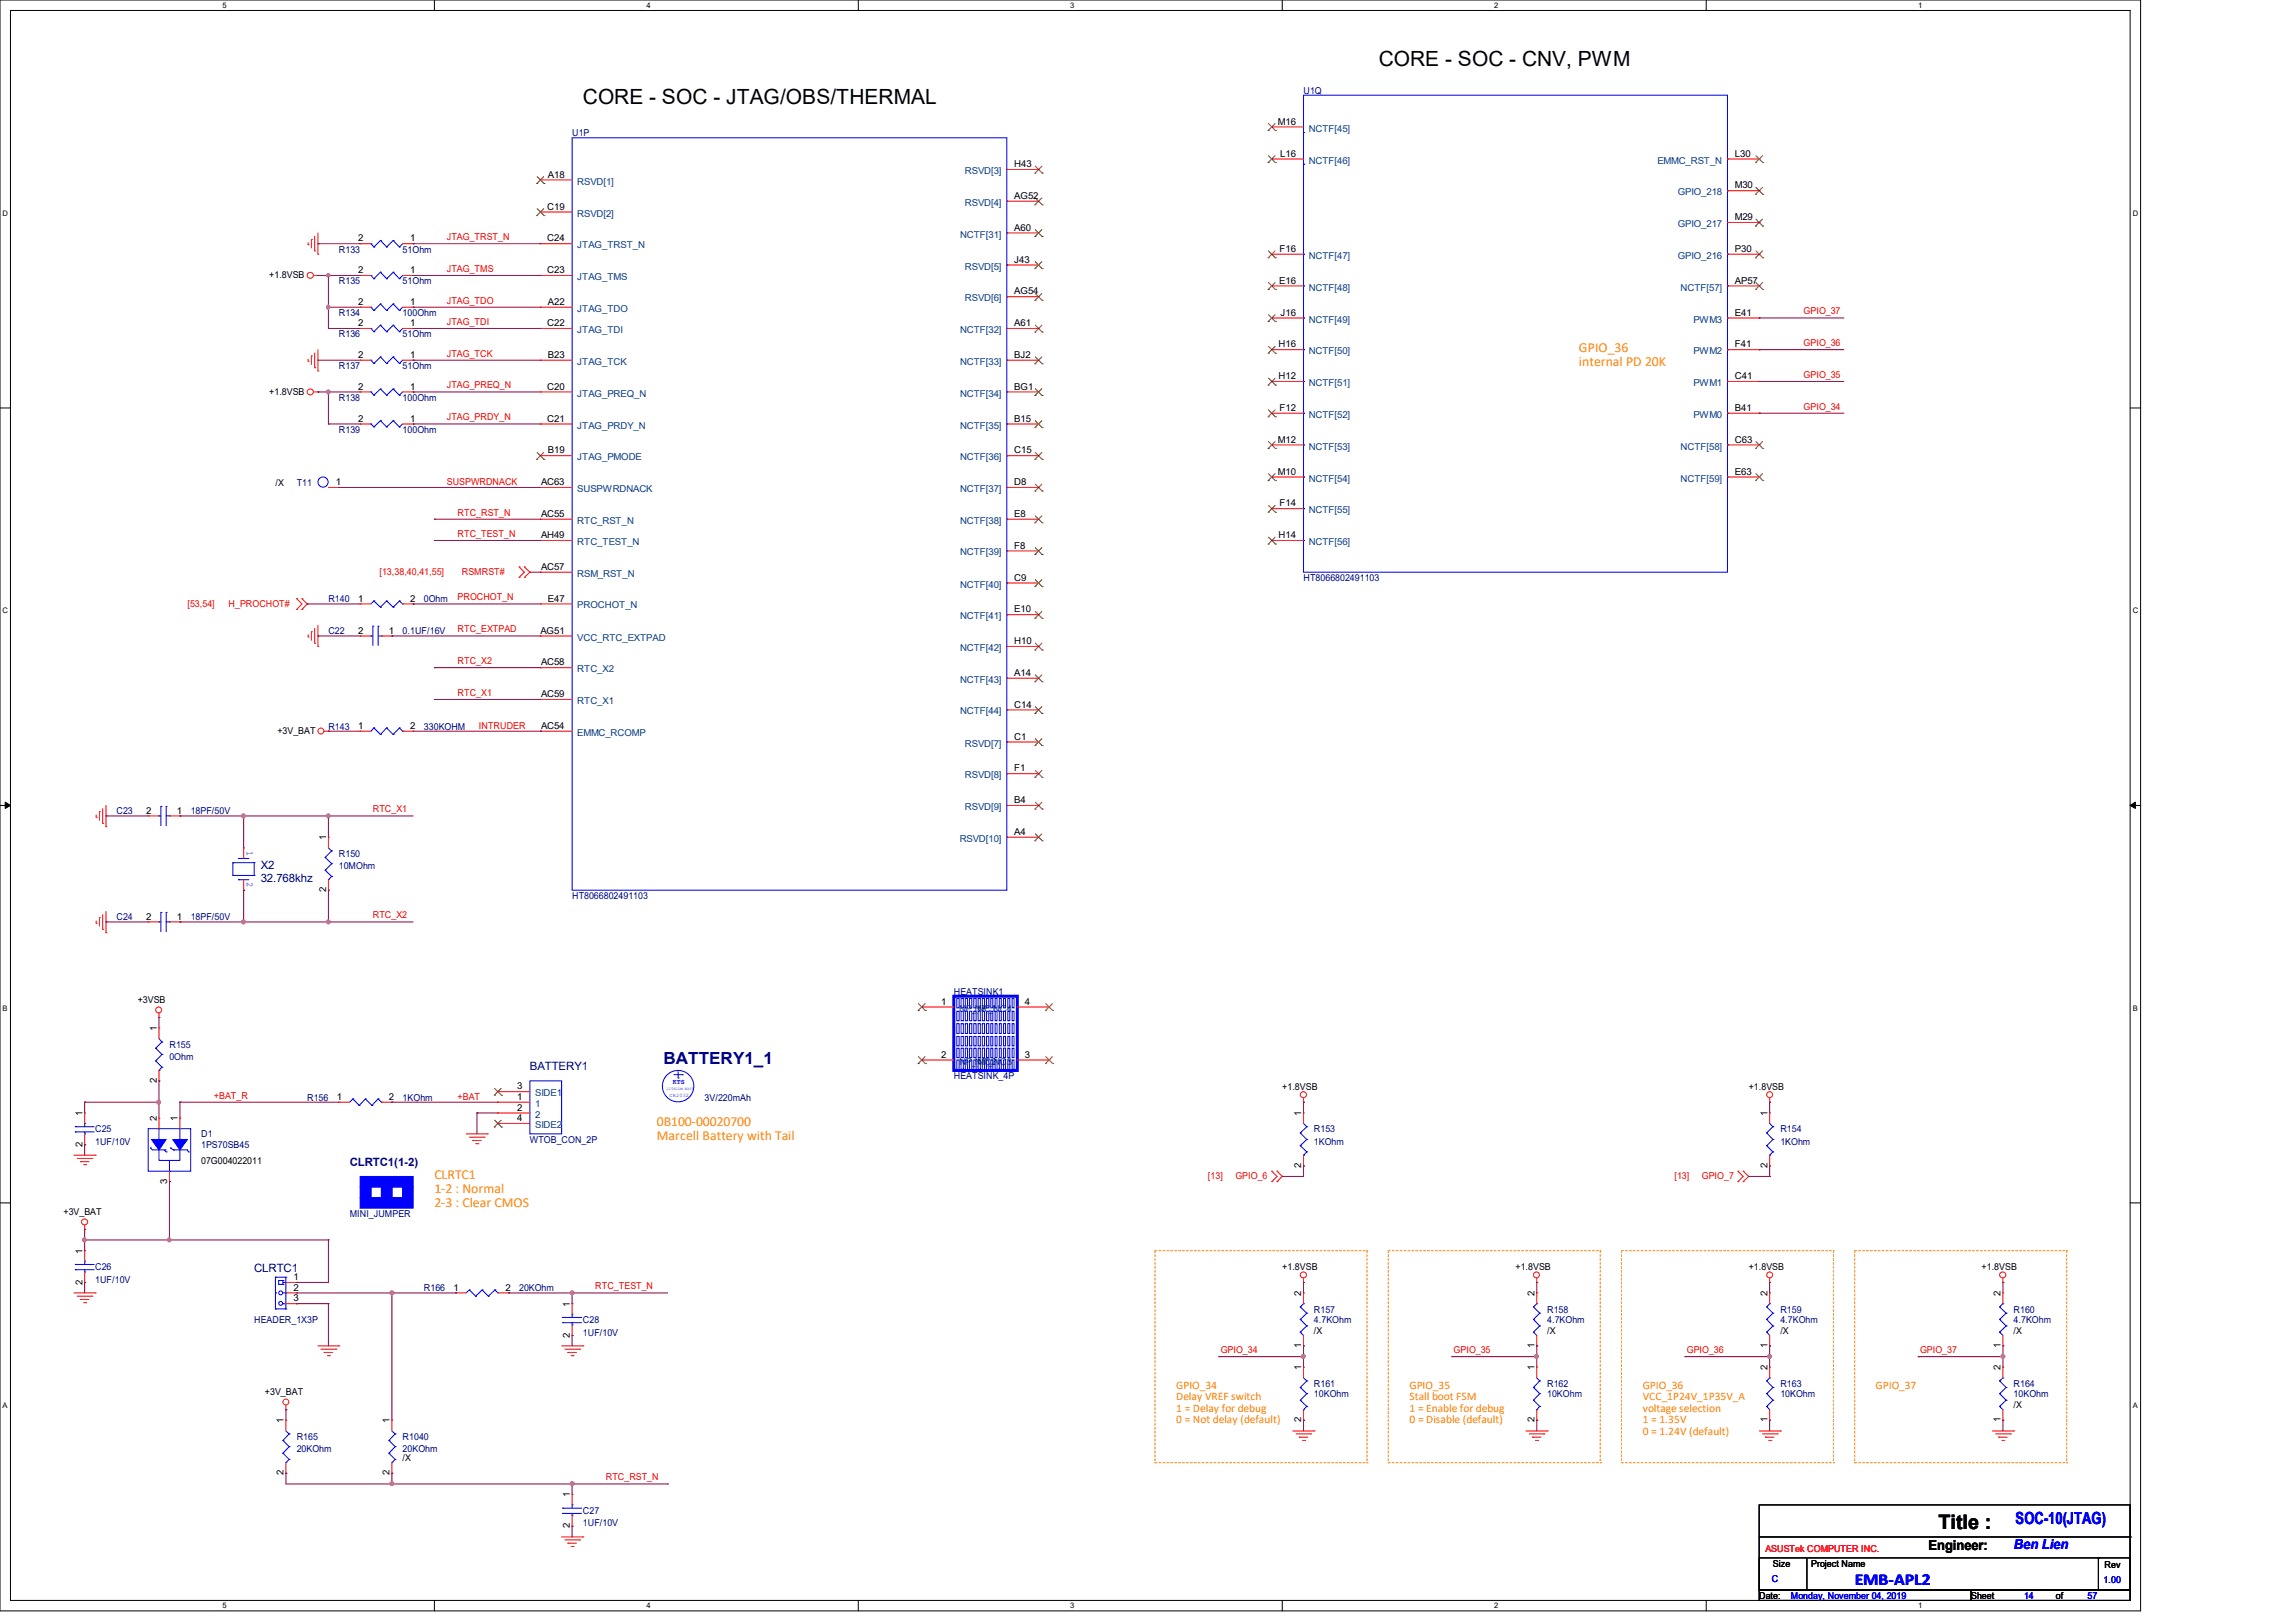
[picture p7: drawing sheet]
<svg xmlns="http://www.w3.org/2000/svg" width="297mm" height="210mm" viewBox="0 0 297 210" stroke-linecap="round" stroke-linejoin="round" font-family="sans-serif">
<defs><g id="words">
<g font-size="2.7">
<text x="178.4" y="8.6">CORE - SOC - CNV, PWM</text>
<text x="75.4" y="13.4">CORE - SOC - JTAG/OBS/THERMAL</text>
</g>
<text font-size="2.6" x="250.9" y="197.9">Title :</text>
<text font-size="2.2" fill="#000080" x="85.9" y="137.7">BATTERY1_1</text>
<g font-size="2.2" fill="#00f">
<text x="260.9" y="197.2">SOC-10(JTAG)</text>
<text x="240" y="205.1">EMB-APL2</text>
</g>
<g font-size="1.8" fill="#ff8000">
<text x="204.3" y="45.6">GPIO_36</text>
<text x="204.3" y="47.3">internal PD 20K</text>
<text x="85" y="145.7">0B100-00020700</text>
<text x="85" y="147.5">Marcell Battery with Tail</text>
<text x="56.2" y="152.6">CLRTC1</text>
<text x="56.2" y="154.3">1-2 : Normal</text>
<text x="56.2" y="156.1">2-3 : Clear CMOS</text>
</g>
<text font-size="1.8" x="249.6" y="200.5">Engineer:</text>
<text font-size="1.8" fill="#00f" x="260.6" y="200.5">Ben Lien</text>
<g font-size="1.5" fill="#000080">
<text x="33.7" y="112.4">X2</text>
<text x="33.7" y="114.1">32.768khz</text>
<text x="68.6" y="138.5">BATTERY1</text>
<text x="45.3" y="150.8">CLRTC1(1-2)</text>
<text x="32.9" y="164.5">CLRTC1</text>
</g>
<g font-size="1.5" fill="#ff8000">
<text x="152.2" y="179.7">GPIO_34</text>
<text x="182.4" y="179.7">GPIO_35</text>
<text x="212.6" y="179.7">GPIO_36</text>
<text x="242.7" y="179.7">GPIO_37</text>
<text x="152.2" y="181.2">Delay VREF switch</text>
<text x="152.2" y="182.7">1 = Delay for debug</text>
<text x="152.2" y="184.1">0 = Not delay (default)</text>
<text x="182.4" y="181.2">Stall boot FSM</text>
<text x="182.4" y="182.7">1 = Enable for debug</text>
<text x="182.4" y="184.1">0 = Disable (default)</text>
<text x="212.6" y="181.2">VCC_1P24V_1P35V_A</text>
<text x="212.6" y="182.7">voltage selection</text>
<text x="212.6" y="184.1">1 = 1.35V</text>
<text x="212.6" y="185.6">0 = 1.24V (default)</text>
</g>
<g font-size="1.2" fill="#000080">
<text x="74" y="17.6">U1P</text>
<text x="168.7" y="12.1">U1Q</text>
<text x="43.9" y="32.7">R133</text>
<text x="52.1" y="32.7">51Ohm</text>
<text x="43.9" y="36.8">R135</text>
<text x="43.9" y="40.9">R134</text>
<text x="52.1" y="36.8">51Ohm</text>
<text x="52.1" y="40.9">100Ohm</text>
<text x="43.9" y="47.8">R137</text>
<text x="43.9" y="43.6">R136</text>
<text x="52.1" y="47.8">51Ohm</text>
<text x="52.1" y="43.6">51Ohm</text>
<text x="43.9" y="51.9">R138</text>
<text x="52.1" y="51.9">100Ohm</text>
<text x="43.9" y="56">R139</text>
<text x="52.1" y="56">100Ohm</text>
<text x="38.4" y="62.9">T11</text>
<text x="42.5" y="77.9">R140</text>
<text x="54.9" y="77.9">0Ohm</text>
<text x="168.7" y="75.2">HT8066802491103</text>
<text x="42.5" y="82">C22</text>
<text x="52.1" y="82">0.1UF/16V</text>
<text x="42.5" y="94.4">R143</text>
<text x="54.9" y="94.4">330KOHM</text>
<text x="15.1" y="105.4">C23</text>
<text x="24.7" y="105.4">18PF/50V</text>
<text x="43.9" y="110.9">R150</text>
<text x="43.9" y="112.5">10MOhm</text>
<text x="15.1" y="119.1">C24</text>
<text x="24.7" y="119.1">18PF/50V</text>
<text x="74" y="116.3">HT8066802491103</text>
<text x="123.4" y="128.7">HEATSINK1</text>
<text x="21.9" y="135.5">R155</text>
<text x="21.9" y="137.2">0Ohm</text>
<text x="39.8" y="142.4">R156</text>
<text x="52.1" y="142.4">1KOhm</text>
<text x="91.2" y="142.4">3V/220mAh</text>
<text x="123.4" y="139.7">HEATSINK_4P</text>
<text x="12.3" y="146.5">C25</text>
<text x="12.3" y="148.2">1UF/10V</text>
<text x="26" y="147.2">D1</text>
<text x="26" y="148.6">1PS70SB45</text>
<text x="68.6" y="147.9">WTOB_CON_2P</text>
<text x="170" y="146.5">R153</text>
<text x="170" y="148.2">1KOhm</text>
<text x="230.4" y="146.5">R154</text>
<text x="230.4" y="148.2">1KOhm</text>
<text x="45.3" y="157.5">MINI_JUMPER</text>
<text x="12.3" y="164.3">C26</text>
<text x="12.3" y="166">1UF/10V</text>
<text x="54.9" y="167.1">R166</text>
<text x="67.2" y="167.1">20KOhm</text>
<text x="32.9" y="171.2">HEADER_1X3P</text>
<text x="75.4" y="171.2">C28</text>
<text x="75.4" y="172.8">1UF/10V</text>
<text x="170" y="169.8">R157</text>
<text x="170" y="171.2">4.7KOhm</text>
<text x="200.2" y="169.8">R158</text>
<text x="200.2" y="171.2">4.7KOhm</text>
<text x="230.4" y="169.8">R159</text>
<text x="230.4" y="171.2">4.7KOhm</text>
<text x="260.6" y="169.8">R160</text>
<text x="260.6" y="171.2">4.7KOhm</text>
<text x="170" y="179.4">R161</text>
<text x="200.2" y="179.4">R162</text>
<text x="230.4" y="179.4">R163</text>
<text x="260.6" y="179.4">R164</text>
<text x="170" y="180.8">10KOhm</text>
<text x="200.2" y="180.8">10KOhm</text>
<text x="230.4" y="180.8">10KOhm</text>
<text x="260.6" y="180.8">10KOhm</text>
<text x="38.4" y="186.3">R165</text>
<text x="38.4" y="187.9">20KOhm</text>
<text x="52.1" y="186.3">R1040</text>
<text x="52.1" y="187.9">20KOhm</text>
<text x="75.4" y="195.9">C27</text>
<text x="75.4" y="197.5">1UF/10V</text>
</g>
<g font-size="1.2">
<text x="165.4" y="16.1">M16</text>
<text x="70.9" y="23">A18</text>
<text x="131.3" y="21.6">H43</text>
<text x="165.7" y="20.3">L16</text>
<text x="224.5" y="20.3">L30</text>
<text x="70.8" y="27.1">C19</text>
<text x="131.3" y="29.8">A60</text>
<text x="131.3" y="25.7">AG52</text>
<text x="224.5" y="28.5">M29</text>
<text x="224.5" y="24.4">M30</text>
<text x="34.8" y="36">+1.8VSB</text>
<text x="46.4" y="35.3">2</text>
<text x="46.4" y="31.2">2</text>
<text x="53.1" y="35.3">1</text>
<text x="53.1" y="31.2">1</text>
<text x="70.8" y="35.3">C23</text>
<text x="70.8" y="31.2">C24</text>
<text x="131.3" y="34">J43</text>
<text x="165.6" y="32.6">F16</text>
<text x="224.5" y="32.6">P30</text>
<text x="46.4" y="39.5">2</text>
<text x="53.1" y="39.5">1</text>
<text x="70.9" y="39.5">A22</text>
<text x="131.3" y="38.1">AG54</text>
<text x="165.6" y="36.7">E16</text>
<text x="165.7" y="40.9">J16</text>
<text x="224.5" y="40.9">E41</text>
<text x="224.5" y="36.7">AP57</text>
<text x="46.4" y="46.3">2</text>
<text x="46.4" y="42.2">2</text>
<text x="53.1" y="46.3">1</text>
<text x="53.1" y="42.2">1</text>
<text x="70.8" y="42.2">C22</text>
<text x="70.9" y="46.3">B23</text>
<text x="131.3" y="46.3">BJ2</text>
<text x="131.3" y="42.2">A61</text>
<text x="165.5" y="45">H16</text>
<text x="224.5" y="45">F41</text>
<text x="34.8" y="51.1">+1.8VSB</text>
<text x="46.4" y="50.4">2</text>
<text x="53.1" y="50.4">1</text>
<text x="70.8" y="50.4">C20</text>
<text x="131.3" y="50.4">BG1</text>
<text x="165.5" y="49.1">H12</text>
<text x="165.6" y="53.2">F12</text>
<text x="224.5" y="53.2">B41</text>
<text x="224.5" y="49.1">C41</text>
<text x="46.4" y="54.6">2</text>
<text x="53.1" y="54.6">1</text>
<text x="70.8" y="54.6">C21</text>
<text x="70.9" y="58.7">B19</text>
<text x="131.3" y="58.7">C15</text>
<text x="131.3" y="54.6">B15</text>
<text x="165.4" y="57.3">M12</text>
<text x="224.5" y="57.3">C63</text>
<text x="35.6" y="62.9">/X</text>
<text x="43.5" y="62.8">1</text>
<text x="70" y="62.8">AC63</text>
<text x="131.3" y="62.8">D8</text>
<text x="165.4" y="61.4">M10</text>
<text x="165.6" y="65.5">F14</text>
<text x="224.5" y="61.4">E63</text>
<text x="70" y="69.6">AH49</text>
<text x="70" y="66.9">AC55</text>
<text x="131.3" y="71">F8</text>
<text x="131.3" y="66.9">E8</text>
<text x="165.5" y="69.6">H14</text>
<text x="46.4" y="77.9">1</text>
<text x="53.1" y="77.9">2</text>
<text x="70" y="73.7">AC57</text>
<text x="70.9" y="77.9">E47</text>
<text x="131.3" y="75.1">C9</text>
<text x="46.4" y="82">2</text>
<text x="50.3" y="82">1</text>
<text x="69.9" y="82">AG51</text>
<text x="131.3" y="83.4">H10</text>
<text x="131.3" y="79.2">E10</text>
<text x="70" y="86.1">AC58</text>
<text x="131.3" y="87.5">A14</text>
<text x="35.9" y="95">+3V_BAT</text>
<text x="46.4" y="94.3">1</text>
<text x="53.1" y="94.3">2</text>
<text x="70" y="94.3">AC54</text>
<text x="70" y="90.2">AC59</text>
<text x="131.3" y="95.7">C1</text>
<text x="131.3" y="91.6">C14</text>
<text x="131.3" y="99.8">F1</text>
<text x="18.9" y="105.3">2</text>
<text x="22.9" y="105.3">1</text>
<text x="131.3" y="103.9">B4</text>
<text x="42.2" y="108.7" transform="rotate(-90 42.2 108.7)">1</text>
<text x="131.3" y="108">A4</text>
<text x="18.9" y="119">2</text>
<text x="22.9" y="119">1</text>
<text x="42.2" y="115.5" transform="rotate(-90 42.2 115.5)">2</text>
<text x="17.8" y="129.8">+3VSB</text>
<text x="121.8" y="130">1</text>
<text x="132.6" y="130">4</text>
<text x="20.3" y="133.4" transform="rotate(-90 20.3 133.4)">1</text>
<text x="121.8" y="136.9">2</text>
<text x="132.6" y="136.9">3</text>
<text x="20.3" y="140.2" transform="rotate(-90 20.3 140.2)">2</text>
<text x="43.6" y="142.3">1</text>
<text x="50.3" y="142.3">2</text>
<text x="66.9" y="141">3</text>
<text x="66.9" y="142.3">1</text>
<text x="66.9" y="143.7">2</text>
<text x="165.9" y="141">+1.8VSB</text>
<text x="226.3" y="141">+1.8VSB</text>
<text x="10.7" y="148.4" transform="rotate(-90 10.7 148.4)">2</text>
<text x="10.7" y="144.4" transform="rotate(-90 10.7 144.4)">1</text>
<text x="20.3" y="145.1" transform="rotate(-90 20.3 145.1)">2</text>
<text x="23" y="145.1" transform="rotate(-90 23 145.1)">1</text>
<text x="66.9" y="145.1">4</text>
<text x="168.4" y="144.4" transform="rotate(-90 168.4 144.4)">1</text>
<text x="228.7" y="144.4" transform="rotate(-90 228.7 144.4)">1</text>
<text x="21.6" y="153.2" transform="rotate(-90 21.6 153.2)">3</text>
<text x="26" y="150.6">07G004022011</text>
<text x="168.4" y="151.1" transform="rotate(-90 168.4 151.1)">2</text>
<text x="228.7" y="151.1" transform="rotate(-90 228.7 151.1)">2</text>
<text x="8.2" y="157.2">+3V_BAT</text>
<text x="10.7" y="166.2" transform="rotate(-90 10.7 166.2)">2</text>
<text x="10.7" y="162.2" transform="rotate(-90 10.7 162.2)">1</text>
<text x="38" y="167">2</text>
<text x="38" y="165.6">1</text>
<text x="58.7" y="167">1</text>
<text x="65.4" y="167">2</text>
<text x="165.9" y="164.3">+1.8VSB</text>
<text x="168.4" y="167.7" transform="rotate(-90 168.4 167.7)">2</text>
<text x="196.1" y="164.3">+1.8VSB</text>
<text x="198.6" y="167.7" transform="rotate(-90 198.6 167.7)">2</text>
<text x="226.3" y="164.3">+1.8VSB</text>
<text x="228.7" y="167.7" transform="rotate(-90 228.7 167.7)">2</text>
<text x="256.4" y="164.3">+1.8VSB</text>
<text x="258.9" y="167.7" transform="rotate(-90 258.9 167.7)">2</text>
<text x="38" y="168.4">3</text>
<text x="73.7" y="173.1" transform="rotate(-90 73.7 173.1)">2</text>
<text x="73.7" y="169.1" transform="rotate(-90 73.7 169.1)">1</text>
<text x="170" y="172.6">/X</text>
<text x="200.2" y="172.6">/X</text>
<text x="230.4" y="172.6">/X</text>
<text x="260.6" y="172.6">/X</text>
<text x="168.4" y="177.3" transform="rotate(-90 168.4 177.3)">1</text>
<text x="168.4" y="174.4" transform="rotate(-90 168.4 174.4)">1</text>
<text x="198.6" y="177.3" transform="rotate(-90 198.6 177.3)">1</text>
<text x="198.6" y="174.4" transform="rotate(-90 198.6 174.4)">1</text>
<text x="228.7" y="177.3" transform="rotate(-90 228.7 177.3)">2</text>
<text x="228.7" y="174.4" transform="rotate(-90 228.7 174.4)">1</text>
<text x="258.9" y="177.3" transform="rotate(-90 258.9 177.3)">2</text>
<text x="258.9" y="174.4" transform="rotate(-90 258.9 174.4)">1</text>
<text x="34.3" y="180.5">+3V_BAT</text>
<text x="36.7" y="184.2" transform="rotate(-90 36.7 184.2)">1</text>
<text x="50.4" y="184.2" transform="rotate(-90 50.4 184.2)">1</text>
<text x="168.4" y="184.1" transform="rotate(-90 168.4 184.1)">2</text>
<text x="198.6" y="184.1" transform="rotate(-90 198.6 184.1)">2</text>
<text x="228.7" y="184.1" transform="rotate(-90 228.7 184.1)">1</text>
<text x="258.9" y="184.1" transform="rotate(-90 258.9 184.1)">1</text>
<text x="260.6" y="182.2">/X</text>
<text x="36.7" y="190.9" transform="rotate(-90 36.7 190.9)">2</text>
<text x="50.4" y="190.9" transform="rotate(-90 50.4 190.9)">2</text>
<text x="52.1" y="189">/X</text>
<text x="73.7" y="197.8" transform="rotate(-90 73.7 197.8)">2</text>
<text x="73.7" y="193.8" transform="rotate(-90 73.7 193.8)">1</text>
<text x="229.4" y="202.7">Size</text>
<text x="234.4" y="202.7">Project Name</text>
<text x="272.4" y="202.9">Rev</text>
<text x="227.7" y="206.9">Date:</text>
<text x="255.1" y="206.9">Sheet</text>
<text x="266.1" y="206.9">of</text>
</g>
<g font-size="1.2" fill="#004080">
<text x="169.4" y="17">NCTF[45]</text>
<text x="74.7" y="23.9">RSVD[1]</text>
<text x="124.9" y="22.5">RSVD[3]</text>
<text x="169.4" y="21.2">NCTF[46]</text>
<text x="214.5" y="21.2">EMMC_RST_N</text>
<text x="74.7" y="28">RSVD[2]</text>
<text x="124.9" y="26.6">RSVD[4]</text>
<text x="217.1" y="29.4">GPIO_217</text>
<text x="217.1" y="25.3">GPIO_218</text>
<text x="74.7" y="32.1">JTAG_TRST_N</text>
<text x="124.2" y="30.7">NCTF[31]</text>
<text x="124.9" y="34.9">RSVD[5]</text>
<text x="169.4" y="33.5">NCTF[47]</text>
<text x="217.1" y="33.5">GPIO_216</text>
<text x="74.7" y="40.3">JTAG_TDO</text>
<text x="74.7" y="36.2">JTAG_TMS</text>
<text x="124.9" y="39">RSVD[6]</text>
<text x="169.4" y="41.7">NCTF[49]</text>
<text x="169.4" y="37.6">NCTF[48]</text>
<text x="217.5" y="37.6">NCTF[57]</text>
<text x="219.2" y="41.7">PWM3</text>
<text x="74.7" y="47.2">JTAG_TCK</text>
<text x="74.7" y="43.1">JTAG_TDI</text>
<text x="124.2" y="47.2">NCTF[33]</text>
<text x="124.2" y="43.1">NCTF[32]</text>
<text x="169.4" y="45.8">NCTF[50]</text>
<text x="219.2" y="45.8">PWM2</text>
<text x="74.7" y="51.3">JTAG_PREQ_N</text>
<text x="124.2" y="51.3">NCTF[34]</text>
<text x="169.4" y="50">NCTF[51]</text>
<text x="219.2" y="50">PWM1</text>
<text x="74.7" y="59.6">JTAG_PMODE</text>
<text x="74.7" y="55.5">JTAG_PRDY_N</text>
<text x="124.2" y="59.6">NCTF[36]</text>
<text x="124.2" y="55.5">NCTF[35]</text>
<text x="169.4" y="58.2">NCTF[53]</text>
<text x="169.4" y="54.1">NCTF[52]</text>
<text x="217.5" y="58.2">NCTF[58]</text>
<text x="219.2" y="54.1">PWM0</text>
<text x="74.7" y="63.7">SUSPWRDNACK</text>
<text x="124.2" y="63.7">NCTF[37]</text>
<text x="169.4" y="62.3">NCTF[54]</text>
<text x="217.5" y="62.3">NCTF[59]</text>
<text x="74.7" y="70.5">RTC_TEST_N</text>
<text x="74.7" y="67.8">RTC_RST_N</text>
<text x="124.2" y="71.9">NCTF[39]</text>
<text x="124.2" y="67.8">NCTF[38]</text>
<text x="169.4" y="70.5">NCTF[56]</text>
<text x="169.4" y="66.4">NCTF[55]</text>
<text x="74.7" y="74.6">RSM_RST_N</text>
<text x="124.2" y="76">NCTF[40]</text>
<text x="74.7" y="82.9">VCC_RTC_EXTPAD</text>
<text x="74.7" y="78.7">PROCHOT_N</text>
<text x="124.2" y="80.1">NCTF[41]</text>
<text x="74.7" y="87">RTC_X2</text>
<text x="124.2" y="88.3">NCTF[43]</text>
<text x="124.2" y="84.2">NCTF[42]</text>
<text x="74.7" y="95.2">EMMC_RCOMP</text>
<text x="74.7" y="91.1">RTC_X1</text>
<text x="124.2" y="92.5">NCTF[44]</text>
<text x="124.9" y="100.7">RSVD[8]</text>
<text x="124.9" y="96.6">RSVD[7]</text>
<text x="124.9" y="104.8">RSVD[9]</text>
<text x="124.2" y="108.9">RSVD[10]</text>
<text x="124.1" y="130.9">NP_NC1</text>
<text x="126.1" y="130.9">NP_NC4</text>
<text x="124.1" y="137.8">NP_NC2</text>
<text x="126.1" y="137.8">NP_NC3</text>
<text x="69.3" y="141.9">SIDE1</text>
<text x="69.3" y="143.2">1</text>
<text x="69.3" y="146">SIDE2</text>
<text x="69.3" y="144.6">2</text>
</g>
<g font-size="1.2" fill="#f00">
<text x="57.8" y="31.1">JTAG_TRST_N</text>
<text x="57.8" y="35.2">JTAG_TMS</text>
<text x="57.8" y="39.3">JTAG_TDO</text>
<text x="233.4" y="40.7">GPIO_37</text>
<text x="57.8" y="42">JTAG_TDI</text>
<text x="57.8" y="46.1">JTAG_TCK</text>
<text x="233.4" y="44.8">GPIO_36</text>
<text x="57.8" y="50.2">JTAG_PREQ_N</text>
<text x="233.4" y="48.9">GPIO_35</text>
<text x="233.4" y="53">GPIO_34</text>
<text x="57.8" y="54.4">JTAG_PRDY_N</text>
<text x="57.8" y="62.8">SUSPWRDNACK</text>
<text x="59.2" y="66.7">RTC_RST_N</text>
<text x="59.2" y="69.5">RTC_TEST_N</text>
<text x="49.1" y="74.4">[13,38,40,41,55]</text>
<text x="59.2" y="77.7">PROCHOT_N</text>
<text x="59.8" y="74.4">RSMRST#</text>
<text x="24.3" y="78.5">[53,54]</text>
<text x="29.6" y="78.5">H_PROCHOT#</text>
<text x="59.2" y="81.8">RTC_EXTPAD</text>
<text x="59.2" y="85.9">RTC_X2</text>
<text x="59.2" y="90">RTC_X1</text>
<text x="62" y="94.4">INTRUDER</text>
<text x="48.3" y="105.1">RTC_X1</text>
<text x="48.3" y="118.8">RTC_X2</text>
<text x="27.7" y="142.2">+BAT_R</text>
<text x="59.2" y="142.4">+BAT</text>
<text x="156.3" y="152.6">[13]</text>
<text x="159.9" y="152.6">GPIO_6</text>
<text x="216.7" y="152.6">[13]</text>
<text x="220.3" y="152.6">GPIO_7</text>
<text x="77" y="166.8">RTC_TEST_N</text>
<text x="158" y="175.1">GPIO_34</text>
<text x="188.1" y="175.1">GPIO_35</text>
<text x="218.3" y="175.1">GPIO_36</text>
<text x="248.5" y="175.1">GPIO_37</text>
<text x="78.4" y="191.6">RTC_RST_N</text>
<text x="228.5" y="200.8">ASUSTek COMPUTER INC.</text>
</g>
<g font-size="1.2" fill="#00f">
<text x="32" y="110.1" transform="rotate(90 32 110.1)">1</text>
<text x="32" y="114.1" transform="rotate(90 32 114.1)">2</text>
<text x="229.3" y="204.7">C</text>
<text x="231.8" y="206.9">Monday, November 04, 2019</text>
<text x="262" y="206.9">14</text>
<text x="270.2" y="206.9">57</text>
<text x="272.2" y="204.8">1.00</text>
</g>
<g font-size="1">
<text x="28.8" y="1">5</text>
<text x="83.7" y="1">4</text>
<text x="138.5" y="1">3</text>
<text x="193.4" y="1">2</text>
<text x="248.2" y="1">1</text>
<text x=".3" y="27.9">D</text>
<text x="276" y="27.9">D</text>
<text x=".3" y="79.4">C</text>
<text x="276" y="79.4">C</text>
<text x=".3" y="130.8">B</text>
<text x="276" y="130.8">B</text>
<text x=".3" y="182.2">A</text>
<text x="276" y="182.2">A</text>
<text x="28.8" y="208.1">5</text>
<text x="83.7" y="208.1">4</text>
<text x="138.5" y="208.1">3</text>
<text x="193.4" y="208.1">2</text>
<text x="248.2" y="208.1">1</text>
</g>
<text font-size=".9" fill="#00f" x="87.1" y="140.2">KTS</text>
<text font-size=".7" fill="#00f" x="86.7" y="142">CR2032</text>
<text font-size=".5" fill="#00f" x="86.3" y="141.1">LITHIUM BATT</text>
</g></defs>
<path d="M0 0h277v208.4h-277zM1.4 1.4h274.3v205.7h-274.3z" fill="none" stroke="#000" stroke-width=".13"/>
<g fill="#fff">
<path d="M28.8 .1h.5v1.1h-.5z"/>
<path d="M28.8 207.2h.5v1.1h-.5z"/>
</g>
<path d="M56.2 0v1.4M56.2 207.1v1.3" fill="none" stroke="#000" stroke-width=".13"/>
<g fill="#fff">
<path d="M83.7 .1h.5v1.1h-.5z"/>
<path d="M83.7 207.2h.5v1.1h-.5z"/>
</g>
<path d="M111.1 0v1.4M111.1 207.1v1.3" fill="none" stroke="#000" stroke-width=".13"/>
<g fill="#fff">
<path d="M138.5 .1h.6v1.1h-.6z"/>
<path d="M138.5 207.2h.6v1.1h-.6z"/>
</g>
<path d="M165.9 0v1.4M165.9 207.1v1.3" fill="none" stroke="#000" stroke-width=".13"/>
<g fill="#fff">
<path d="M193.4 .1h.5v1.1h-.5z"/>
<path d="M193.4 207.2h.5v1.1h-.5z"/>
</g>
<path d="M220.8 0v1.4M220.8 207.1v1.3" fill="none" stroke="#000" stroke-width=".13"/>
<g fill="#fff">
<path d="M248.2 .1h.6v1.1h-.6z"/>
<path d="M248.2 207.2h.6v1.1h-.6z"/>
<path d="M.3 27.1h.8v1.1h-.8z"/>
<path d="M276 27.1h.7v1.1h-.7z"/>
<path d="M.3 78.5h.8v1.1h-.8z"/>
<path d="M276 78.5h.7v1.1h-.7z"/>
</g>
<path d="M0 52.8h1.4M275.7 52.8h1.3" fill="none" stroke="#000" stroke-width=".13"/>
<g fill="#fff">
<path d="M.3 129.9h.7v1.1h-.7z"/>
<path d="M276 129.9h.6v1.1h-.6z"/>
</g>
<path d="M0 104.2h1.4M275.7 104.2h1.3" fill="none" stroke="#000" stroke-width=".13"/>
<path d="M.7 103.8l.7 .4-.7 .4zM275.7 104.2l.7-.4v.8z" fill="#000" stroke="#000" stroke-width=".13"/>
<g fill="#fff">
<path d="M.3 181.4h.7v1.1h-.7z"/>
<path d="M276 181.4h.6v1.1h-.6z"/>
</g>
<path d="M0 155.7h1.4M275.7 155.7h1.3M227.7 194.7h48v11h-48zM227.7 198.9h48M275.7 198.9h.1M227.7 201.6h6.1v4.1h-6.1zM227.7 205.7h27.4v1.4h-27.4zM234 201.6h37.6M255.1 205.7h20.6v1.4h-20.6zM271.6 201.6h4.1v4.1h-4.1zM271.6 201.6h.1" fill="none" stroke="#000" stroke-width=".13"/>
<g fill="none" stroke="#ff8000" stroke-width=".13" stroke-dasharray=".3">
<path d="M149.5 161.8v27.5M149.5 161.8h27.4M176.9 161.8v27.5M176.9 161.8h.1M179.7 161.8h27.4M179.7 161.8v27.5M207.1 161.8h.1M207.1 161.8v27.5M209.8 161.8h27.5M209.8 161.8v27.5M237.3 161.8h.1M237.3 161.8v27.5"/>
<path d="M240 161.8h27.5M240 161.8v27.5M267.5 161.8h.1M267.5 161.8v27.5M149.5 189.3h27.4M149.5 189.3h.1M176.9 189.3h.1M179.7 189.3h.1M179.7 189.3h27.4M207.1 189.3h.1M209.8 189.3h27.5M209.8 189.3h.1"/>
<path d="M237.3 189.3h.1M240 189.3h27.5M240 189.3h.1M267.5 189.3h.1"/>
</g>
<g fill="none" stroke="#f00" stroke-width=".13">
<path d="M164.6 16.4h.1M164.6 16.4h4.1M39.9 31.7h.1M39.9 31.4v.3M40.3 31h.1M40.3 31v1.1M40.6 35.6h.5M40.7 32.5h.1M40.7 30.6v1.9M41.1 32.9h.1M41.1 35.6h.1M41.1 30.1v2.8"/>
<path d="M46.6 35.6h.1M46.6 39.8h.1M46.6 31.5h.1M46.6 35.6h1.4M46.6 39.8h1.4M46.6 31.5h1.4M52.1 35.6h1.4M52.1 39.8h1.4M52.1 31.5h1.4M53.5 35.6h.1M53.5 39.8h.1M53.5 31.5h.1"/>
<path d="M69.9 39.8h.1M69.9 35.6h.1M69.9 31.5h.1M69.9 27.4h.1M69.9 23.3h.1M69.9 35.6h4.1M69.9 39.8h4.1M69.9 31.5h4.1M69.9 27.4h4.1M69.9 23.3h4.1M130.3 38.4h4.1M130.3 34.3h4.1"/>
<path d="M130.3 30.1h4.1M130.3 26h4.1M130.3 21.9h4.1M134.4 38.4h.1M134.4 34.3h.1M134.4 30.1h.1M134.4 26h.1M134.4 21.9h.1M164.6 37h.1M164.6 32.9h.1M164.6 20.6h.1M164.6 37h4.1"/>
<path d="M164.6 32.9h4.1M164.6 20.6h4.1M223.6 37h4.1M223.6 32.9h4.1M223.6 20.6h4.1M223.6 28.8h4.1M223.6 24.7h4.1M227.7 37h.1M227.7 32.9h.1M227.7 28.8h.1M227.7 24.7h.1M227.7 20.6h.1"/>
<path d="M39.9 46.7h.1M39.9 46.5v.2M40.3 46.1h.1M40.3 46.1v1.1M40.6 50.7h.5M40.7 47.6h.1M40.7 45.7v1.9M41.1 48h.1M41.1 50.7h.1M41.1 45.3v2.7M46.6 46.6h.1M46.6 54.9h.1"/>
<path d="M46.6 42.5h.1M46.6 50.7h.1M46.6 50.7h1.4M46.6 46.6h1.4M46.6 54.9h1.4M46.6 42.5h1.4M52.1 50.7h1.4M52.1 46.6h1.4M52.1 54.9h1.4M52.1 42.5h1.4M53.5 46.6h.1M53.5 54.9h.1"/>
<path d="M53.5 42.5h.1M53.5 50.7h.1M69.9 59h.1M69.9 54.9h.1M69.9 50.7h.1M69.9 46.6h.1M69.9 42.5h.1M69.9 50.7h4.1M69.9 46.6h4.1M69.9 59h4.1M69.9 54.9h4.1M69.9 42.5h4.1"/>
<path d="M130.3 50.7h4.1M130.3 46.6h4.1M130.3 59h4.1M130.3 54.9h4.1M130.3 42.5h4.1M134.4 59h.1M134.4 54.9h.1M134.4 50.7h.1M134.4 46.6h.1M134.4 42.5h.1M164.6 57.6h.1M164.6 53.5h.1"/>
<path d="M164.6 49.4h.1M164.6 45.3h.1M164.6 41.1h.1M164.6 57.6h4.1M164.6 53.5h4.1M164.6 49.4h4.1M164.6 45.3h4.1M164.6 41.1h4.1M223.6 57.6h4.1M223.6 53.5h4.1M223.6 49.4h4.1M223.6 45.3h4.1"/>
<path d="M223.6 41.1h4.1M227.7 57.6h.1M227.7 53.5h.1M227.7 49.4h.1M227.7 45.3h.1M227.7 41.1h.1M38.4 77.5h.1M38.4 78.9h.1M38.4 77.5l.7 .6-.7 .8M39.1 78.9h.1M39.1 77.5h.1M39.1 77.5l.7 .6-.7 .8"/>
<path d="M42.5 63.1h1.4M43.9 63.1h.1M46.6 78.1h.1M46.6 78.1h1.4M52.1 78.1h1.4M53.5 78.1h.1M67.2 73.4h.1M67.2 74.7h.1M67.2 73.4l.7 .6-.7 .7M67.9 74.7h.1M67.9 73.4h.1M67.9 73.4l.7 .6-.7 .7"/>
<path d="M69.9 78.1h.1M69.9 74h.1M69.9 69.9h.1M69.9 67.2h.1M69.9 63.1h.1M69.9 78.1h4.1M69.9 74h4.1M69.9 69.9h4.1M69.9 67.2h4.1M69.9 63.1h4.1M130.3 67.2h4.1M130.3 63.1h4.1"/>
<path d="M130.3 79.5h4.1M130.3 75.4h4.1M130.3 71.3h4.1M134.4 79.5h.1M134.4 75.4h.1M134.4 71.3h.1M134.4 67.2h.1M134.4 63.1h.1M164.6 69.9h.1M164.6 65.8h.1M164.6 61.7h.1M164.6 69.9h4.1"/>
<path d="M164.6 65.8h4.1M164.6 61.7h4.1M223.6 61.7h4.1M227.7 61.7h.1M39.9 82.4h.1M39.9 82.1v.3M40.3 81.7h.1M40.3 81.7v1.1M40.7 83.2h.1M40.7 81.3v1.9M41.1 83.7h.1M41.1 80.9v2.8"/>
<path d="M42 94.6h.5M42.5 94.6h.1M46.6 94.6h.1M46.6 82.3h.1M46.6 94.6h1.4M46.6 82.3h1.4M49.4 82.3h1.3M50.7 82.3h.1M52.1 94.6h1.4M53.5 94.6h.1M69.9 94.6h.1M69.9 90.5h.1"/>
<path d="M69.9 86.4h.1M69.9 82.3h.1M69.9 94.6h4.1M69.9 90.5h4.1M69.9 86.4h4.1M69.9 82.3h4.1M130.3 96h4.1M130.3 91.9h4.1M130.3 87.8h4.1M130.3 83.7h4.1M134.4 96h.1M134.4 91.9h.1"/>
<path d="M134.4 87.8h.1M134.4 83.7h.1M12.4 105.7h.1M12.4 119.5h.1M12.4 105.5v.2M12.4 119.2v.3M12.9 105h.1M12.9 118.7h.1M12.9 105v1.1M12.9 118.7v1.1M13.3 106.6h.1M13.3 104.6v2"/>
<path d="M13.3 118.4v1.9M13.7 107h.1M13.7 104.2v2.8M13.7 117.9v2.8M19.2 119.3h.1M19.2 105.6h.1M19.2 119.3h1.4M19.2 105.6h1.4M21.9 119.3h1.4M21.9 105.6h1.4M23.3 119.3h.1M23.3 105.6h.1"/>
<path d="M31.5 109.7h.1M31.5 115.2h.1M31.5 109.7v1.4M31.5 113.8v1.4M42.5 108.3h.1M42.5 115.2h.1M42.5 108.3v1.4M42.5 113.8v1.4M130.3 108.3h4.1M130.3 104.2h4.1M130.3 100.1h4.1M134.4 108.3h.1"/>
<path d="M134.4 104.2h.1M134.4 100.1h.1M13.3 120.3h.1M13.7 120.7h.1M20.6 131.7h.1M20.6 133h.1M20.6 139.9h.1M20.6 131.1v.6M20.6 133v1.4M20.6 138.5v1.4M119.3 130.3h.1M119.3 137.2h.1"/>
<path d="M119.3 130.3h4.1M119.3 137.2h4.1M131.7 130.3h4.1M131.7 137.2h4.1M135.8 137.2h.1M135.8 130.3h.1M9.6 149.5h2.7M10 149.9h1.9M10.4 150.3h.1M10.4 150.3h1.1M10.8 150.7h.3M11 159.1h.1"/>
<path d="M11 144h.1M11 148.1h.1M11 144v1.4M11 146.7v1.4M11 158.5v.6M11.1 150.7h.1M11.9 149.9h.1M12.3 149.5h.1M20.6 144.7h.1M20.6 144.7v1.3M21.9 152.9h.1M21.9 151.6v1.3"/>
<path d="M23.3 144.7h.1M23.3 144.7v1.3M43.9 142.6h.1M43.9 142.6h1.4M49.4 142.6h1.3M50.7 142.6h.1M60.3 146.7h2.8M60.7 147.2h2M61.2 147.6h.1M61.2 147.6h1.1M61.6 148h.2M61.8 148h.1"/>
<path d="M62.7 147.2h.1M63.1 146.7h.1M64.4 141.3h.1M64.4 145.4h.1M64.4 142.6h.1M64.4 144h.1M64.4 142.6h4.2M64.4 141.3h4.2M64.4 145.4h4.2M64.4 144h4.2M164.6 151.6h.1M164.6 152.9h.1"/>
<path d="M164.6 151.6l.7 .6-.7 .7M165.3 152.9h.1M165.3 151.6h.1M165.3 151.6l.6 .6-.6 .7M168.7 142.6h.1M168.7 144h.1M168.7 150.9h.1M168.7 142.1v.5M168.7 144v1.4M168.7 149.5v1.4M224.9 151.6h.1M224.9 152.9h.1"/>
<path d="M224.9 151.6l.7 .6-.7 .7M225.6 152.9h.1M225.6 151.6h.1M225.6 151.6l.7 .6-.7 .7M229 142.6h.1M229 144h.1M229 150.9h.1M229 142.1v.5M229 144v1.4M229 149.5v1.4M9.6 167.3h2.7M10 167.7h1.9"/>
<path d="M10.4 168.1h.1M10.4 168.1h1.1M10.8 168.6h.3M11 161.8h.1M11 165.9h.1M11 161.8v1.4M11 164.6v1.3M11.1 168.6h.1M11.9 167.7h.1M12.3 167.3h.1M37 167.3h1.4M37 165.9h1.4"/>
<path d="M37 168.7h1.4M38.4 167.3h.1M38.4 165.9h.1M38.4 168.7h.1M41.1 174.2h2.8M41.5 174.6h2M42 175h.1M42 175h1.1M42.4 175.4h.2M42.6 175.4h.1M43.5 174.6h.1M43.9 174.2h.1"/>
<path d="M59 167.3h.1M59 167.3h1.3M64.4 167.3h1.4M65.8 167.3h.1M72.7 174.2h2.7M73.1 174.6h1.9M73.5 175h.1M73.5 175h1.1M73.9 175.4h.3M74 168.7h.1M74 172.8h.1M74 168.7v1.4"/>
<path d="M74 171.4v1.4M74.2 175.4h.1M75 174.6h.1M75.4 174.2h.1M168.7 165.9h.1M168.7 176.9h.1M168.7 174.2h.1M168.7 167.3h.1M168.7 165.4v.5M168.7 167.3v1.4M168.7 172.8v1.4M168.7 176.9v1.4"/>
<path d="M198.9 165.9h.1M198.9 176.9h.1M198.9 174.2h.1M198.9 167.3h.1M198.9 165.4v.5M198.9 167.3v1.4M198.9 172.8v1.4M198.9 176.9v1.4M229 165.9h.1M229 174.2h.1M229 167.3h.1M229 176.9h.1"/>
<path d="M229 165.4v.5M229 167.3v1.4M229 172.8v1.4M229 176.9v1.4M259.2 165.9h.1M259.2 176.9h.1M259.2 174.2h.1M259.2 167.3h.1M259.2 165.4v.5M259.2 167.3v1.4M259.2 172.8v1.4M259.2 176.9v1.4"/>
<path d="M37 182.4h.1M37 183.8h.1M37 190.6h.1M37 181.9v.5M37 183.8v1.4M37 189.3v1.3M50.7 183.8h.1M50.7 190.6h.1M50.7 183.8v1.4M50.7 189.3v1.3M72.7 198.9h2.7M73.1 199.3h1.9"/>
<path d="M73.5 199.7h.1M73.5 199.7h1.1M74 193.4h.1M74 197.5h.1M74 193.4v1.3M74 196.1v1.4M75 199.3h.1M75.4 198.9h.1M167.3 185.2h2.8M167.7 185.5h1.9M168.1 186h.1M168.1 186h1.1"/>
<path d="M168.6 186.4h.2M168.7 183.8h.1M168.7 182.4v1.4M168.8 186.4h.1M169.6 185.5h.1M170.1 185.2h.1M197.5 185.2h2.7M197.9 185.5h1.9M198.3 186h.1M198.3 186h1.1M198.7 186.4h.3M198.9 183.8h.1"/>
<path d="M198.9 182.4v1.4M199 186.4h.1M199.8 185.5h.1M200.2 185.2h.1M227.7 185.2h2.7M228.1 185.5h1.9M228.5 186h.1M228.5 186h1.1M228.9 186.4h.3M229 183.8h.1M229 182.4v1.4M229.2 186.4h.1"/>
<path d="M230 185.5h.1M230.4 185.2h.1M257.9 185.2h2.7M258.3 185.5h1.9M258.7 186h.1M258.7 186h1.1M259.1 186.4h.2M259.2 183.8h.1M259.2 182.4v1.4M259.3 186.4h.1M260.2 185.5h.1M260.6 185.2h.1"/>
<path d="M73.9 200.1h.3M74.2 200.1h.1"/>
<circle cx="40.2" cy="35.6" r=".39"/>
<circle cx="40.2" cy="50.7" r=".39"/>
<circle cx="41.5" cy="94.6" r=".38"/>
<circle cx="20.5" cy="130.7" r=".38"/>
<circle cx="11" cy="158.1" r=".39"/>
<circle cx="168.7" cy="141.6" r=".39"/>
<circle cx="229" cy="141.6" r=".38"/>
<circle cx="168.7" cy="165" r=".39"/>
<circle cx="198.8" cy="165" r=".38"/>
<circle cx="229" cy="165" r=".38"/>
<circle cx="259.2" cy="165" r=".39"/>
<circle cx="37" cy="181.4" r=".38"/>
</g>
<g fill="none" stroke="#00f" stroke-width=".13">
<path d="M74 17.8h56.3v97.4h-56.3zM168.7 12.3h54.9v61.7h-54.9zM168.7 17.1h.1M48 35.6h.1M48 39.8h.1M48 31.5h.1M48 35.6l.4 .5M48 39.8l.4 .4M48 31.5l.4 .5M48.4 36.1h.1M48.4 32h.1M49.2 35.2h.1"/>
<path d="M49.2 39.3h.1M49.2 31.1h.1M49.2 35.2l.8 .9M49.2 35.2l-.8 .9M49.2 39.3l.8 .9M49.2 39.3l-.8 .9M49.2 31.1l.8 .9M49.2 31.1l-.8 .9M50 36.1h.1M50 32h.1M50.9 35.2h.1M50.9 39.3h.1"/>
<path d="M50.9 31.1h.1M50.9 35.2l.8 .9M50.9 35.2l-.9 .9M50.9 39.3l.8 .9M50.9 39.3l-.9 .9M50.9 31.1l.8 .9M50.9 31.1l-.9 .9M51.7 36.1h.1M51.7 32h.1M52.1 35.6l-.4 .5M52.1 39.8l-.4 .4M52.1 31.5l-.4 .5"/>
<path d="M130.3 34.3h.1M130.3 26h.1M130.3 38.4h.1M130.3 21.9h.1M130.3 30.1h.1M168.7 21.3h.1M168.7 37h.1M168.7 32.9h.1M223.6 37h.1M223.6 20.6h.1M223.6 24.7h.1M223.6 28.8h.1"/>
<path d="M223.6 32.9h.1M48 46.6h.1M48 54.9h.1M48 42.5h.1M48 50.7h.1M48 46.6l.4 .4M48 54.9l.4 .3M48 42.5l.4 .4M48 50.7l.4 .4M48.4 47h.1M48.4 40.2h.1M48.4 55.2h.1"/>
<path d="M48.4 42.9h.1M48.4 51.1h.1M49.2 46.2h.1M49.2 54.4h.1M49.2 42.1h.1M49.2 50.3h.1M49.2 46.2l.8 .8M49.2 46.2l-.8 .8M49.2 54.4l.8 .8M49.2 54.4l-.8 .8M49.2 42.1l.8 .8M49.2 42.1l-.8 .8"/>
<path d="M49.2 50.3l.8 .8M49.2 50.3l-.8 .8M50 47h.1M50 40.2h.1M50 55.2h.1M50 42.9h.1M50 51.1h.1M50.9 46.2h.1M50.9 54.4h.1M50.9 42.1h.1M50.9 50.3h.1M50.9 46.2l.8 .8"/>
<path d="M50.9 46.2l-.9 .8M50.9 54.4l.8 .8M50.9 54.4l-.9 .8M50.9 42.1l.8 .8M50.9 42.1l-.9 .8M50.9 50.3l.8 .8M50.9 50.3l-.9 .8M51.7 47h.1M51.7 40.2h.1M51.7 55.2h.1M51.7 42.9h.1M51.7 51.1h.1"/>
<path d="M52.1 46.6l-.4 .4M52.1 54.9l-.4 .3M52.1 42.5l-.4 .4M52.1 50.7l-.4 .4M130.3 59h.1M130.3 42.5h.1M130.3 54.9h.1M130.3 50.7h.1M130.3 46.6h.1M168.7 49.4h.1M168.7 41.1h.1M168.7 57.6h.1"/>
<path d="M168.7 53.5h.1M168.7 45.3h.1M223.6 57.6h.1M223.6 41.1h.1M223.6 45.3h.1M223.6 49.4h.1M223.6 53.5h.1M48.4 77.8h.1M48.4 77.8l.8 .8M48.4 77.8l-.4 .3M49.2 78.6h.1M50 77.8h.1"/>
<path d="M50 77.8l.9 .8M50 77.8l-.8 .8M50.9 78.6h.1M51.7 77.8h.1M51.7 77.8l.4 .3M51.7 77.8l-.8 .8M52.1 78.1h.1M130.3 79.5h.1M130.3 75.4h.1M130.3 67.2h.1M130.3 71.3h.1M130.3 63.1h.1"/>
<path d="M168.7 69.9h.1M168.7 61.7h.1M168.7 65.8h.1M223.6 61.7h.1M48 82.3h.1M48 82.3h.3M48.3 81h.1M48.3 81v2.5M48.4 94.2h.1M48.4 94.2l.8 .8M48.4 94.2l-.4 .4M48.9 81h.1"/>
<path d="M48.9 81v2.5M48.9 82.3h.5M49.2 95h.1M49.4 82.3h.1M50 94.2h.1M50 94.2l.9 .8M50 94.2l-.8 .8M50.9 95h.1M51.7 94.2h.1M51.7 94.2l.4 .4M51.7 94.2l-.8 .8M52.1 94.6h.1"/>
<path d="M130.3 83.7h.1M130.3 96h.1M130.3 87.8h.1M130.3 91.9h.1M20.6 119.3h.1M20.6 105.6h.1M20.6 119.3h.2M20.6 105.6h.2M20.8 118.1h.1M20.8 104.4h.1M20.8 104.4v2.4M20.8 118.1v2.5"/>
<path d="M21.5 118.1h.1M21.5 104.4h.1M21.5 104.4v2.4M21.5 118.1v2.5M21.5 119.3h.4M21.5 105.6h.4M21.9 119.3h.1M21.9 105.6h.1M30.1 111.6h.1M30.1 113.3h.1M30.1 111.6h2.8M30.1 111.6v1.7"/>
<path d="M30.1 113.3h2.8M30.9 111.1h.1M30.9 113.8h.1M30.9 111.1h1.3M30.9 113.8h1.3M32.9 113.3h.1M32.9 111.6h.1M32.9 111.6v1.7M42.1 112.6h.1M42.1 111h.1M42.1 112.6l.8 .8M42.1 111l.8 .8"/>
<path d="M42.5 113.8h.1M42.5 109.7l.4 .4M42.9 113.4h.1M42.9 110.1h.1M42.9 111.8h.1M42.9 113.4l-.4 .4M42.9 111.8l-.8 .8M42.9 110.1l-.8 .9M130.3 108.3h.1M130.3 104.2h.1M130.3 100.1h.1M20.2 137.3h.1"/>
<path d="M20.2 135.6h.1M20.2 137.3l.8 .8M20.2 135.6l.8 .8M20.6 138.5h.1M20.6 134.4l.4 .4M21 138.1h.1M21 134.8h.1M21 136.4h.1M21 138.1l-.4 .4M21 136.4l-.8 .9M21 134.8l-.8 .8M68.6 139.9h4.1v6.8h-4.1z"/>
<path d="M87.2 139.1h1.1M87.8 139.5h.1M87.8 138.6v.9M88.3 139.1h.1M123.8 130.9h.3v1.2h-.3zM123.8 132.5h.3v1.2h-.3zM123.8 134.1h.3v1.2h-.3zM123.8 135.6h.3v1.3h-.3zM123.8 137.2h.3v1.2h-.3zM123.8 129.2h.3v1.2h-.3zM124.4 130.9h.3v1.2h-.3zM124.4 132.5h.3v1.2h-.3z"/>
<path d="M124.4 134.1h.3v1.2h-.3zM124.4 135.6h.3v1.3h-.3zM124.4 137.2h.3v1.2h-.3zM124.4 129.2h.3v1.2h-.3zM124.9 130.9h.3v1.2h-.3zM124.9 132.5h.3v1.2h-.3zM124.9 134.1h.3v1.2h-.3zM124.9 135.6h.3v1.3h-.3zM124.9 137.2h.3v1.2h-.3zM124.9 129.2h.3v1.2h-.3zM125.5 130.9h.3v1.2h-.3zM125.5 132.5h.3v1.2h-.3z"/>
<path d="M125.5 134.1h.3v1.2h-.3zM125.5 135.6h.3v1.3h-.3zM125.5 137.2h.3v1.2h-.3zM125.5 129.2h.3v1.2h-.3zM126 130.9h.3v1.2h-.3zM126 132.5h.3v1.2h-.3zM126 134.1h.3v1.2h-.3zM126 135.6h.3v1.3h-.3zM126 137.2h.3v1.2h-.3zM126 129.2h.3v1.2h-.3zM126.6 130.9h.3v1.2h-.3zM126.6 132.5h.3v1.2h-.3z"/>
<path d="M126.6 134.1h.3v1.2h-.3zM126.6 135.6h.3v1.3h-.3zM126.6 137.2h.3v1.2h-.3zM126.6 129.2h.3v1.2h-.3zM127.1 130.9h.3v1.2h-.3zM127.1 132.5h.3v1.2h-.3zM127.1 134.1h.3v1.2h-.3zM127.1 135.6h.3v1.3h-.3zM127.1 137.2h.3v1.2h-.3zM127.1 129.2h.3v1.2h-.3zM127.7 130.9h.3v1.2h-.3zM127.7 132.5h.3v1.2h-.3z"/>
<path d="M127.7 134.1h.3v1.2h-.3zM127.7 135.6h.3v1.3h-.3zM127.7 137.2h.3v1.2h-.3zM127.7 129.2h.3v1.2h-.3zM128.2 130.9h.3v1.2h-.3zM128.2 132.5h.3v1.2h-.3zM128.2 134.1h.3v1.2h-.3zM128.2 135.6h.3v1.3h-.3zM128.2 137.2h.3v1.2h-.3zM128.2 129.2h.3v1.2h-.3zM128.8 130.9h.2v1.2h-.2zM128.8 132.5h.2v1.2h-.2z"/>
<path d="M128.8 134.1h.2v1.2h-.2zM128.8 135.6h.2v1.3h-.2zM128.8 137.2h.2v1.2h-.2zM128.8 129.2h.2v1.2h-.2zM129.3 130.9h.3v1.2h-.3zM129.3 132.5h.3v1.2h-.3zM129.3 134.1h.3v1.2h-.3zM129.3 135.6h.3v1.3h-.3zM129.3 137.2h.3v1.2h-.3zM129.3 129.2h.3v1.2h-.3zM129.9 130.9h.2v1.2h-.2zM129.9 132.5h.2v1.2h-.2z"/>
<path d="M129.9 134.1h.2v1.2h-.2zM129.9 135.6h.2v1.3h-.2zM129.9 137.2h.2v1.2h-.2zM129.9 129.2h.2v1.2h-.2zM130.4 130.9h.3v1.2h-.3zM130.4 132.5h.3v1.2h-.3zM130.4 134.1h.3v1.2h-.3zM130.4 135.6h.3v1.3h-.3zM130.4 137.2h.3v1.2h-.3zM130.4 129.2h.3v1.2h-.3zM131 130.9h.2v1.2h-.2zM131 132.5h.2v1.2h-.2z"/>
<path d="M131 134.1h.2v1.2h-.2zM131 135.6h.2v1.3h-.2zM131 137.2h.2v1.2h-.2zM131 129.2h.2v1.2h-.2zM9.7 145.8h.1M9.7 146.5h.1M9.7 145.8h2.5M9.7 146.5h2.5M11 145.4h.1M11 146.7h.1M11 145.4v.4M11 146.5v.2"/>
<path d="M19.2 146h5.5v5.6h-5.5zM19.5 148.5h.1M19.5 148.5l.2 .3h1.7M20.6 147.4h.1M20.6 148.8v1.4h2.7v-1.4M20.6 146v1.4M21.3 148.8l.2 .3M21.4 148.8h.1M21.5 149.1h.1M21.9 151.6h.1M21.9 150.2v1.4M22.1 148.5h.1"/>
<path d="M22.1 148.5l.4 .3M22.5 148.8h.1M22.5 148.8h1.8l.1 .3M23.3 147.4h.1M23.3 146v1.4M24.4 149.1h.1M45.7 142.2h.1M45.7 142.2l.8 .8M45.7 142.2l-.4 .4M46.5 143h.1M47.3 142.2h.1M47.3 142.2l.8 .8"/>
<path d="M47.3 142.2l-.8 .8M48 153.6h1.4v1.4h-1.4zM48.1 143h.1M48.9 142.2h.1M48.9 142.2l.5 .4M48.9 142.2l-.8 .8M49.4 142.6h.1M50.7 153.6h1.4v1.4h-1.4zM168.3 148.3h.1M168.3 146.6h.1M168.3 148.3l.8 .8M168.3 146.6l.8 .8"/>
<path d="M168.7 149.5h.1M168.7 145.4l.4 .4M169.1 149.1h.1M169.1 145.8h.1M169.1 147.4h.1M169.1 149.1l-.4 .4M169.1 147.4l-.8 .9M169.1 145.8l-.8 .8M228.6 148.3h.1M228.6 146.6h.1M228.6 148.3l.8 .8M228.6 146.6l.8 .8"/>
<path d="M229 149.5h.1M229 145.4l.4 .4M229.4 149.1h.1M229.4 145.8h.1M229.4 147.4h.1M229.4 149.1l-.4 .4M229.4 147.4l-.8 .9M229.4 145.8l-.8 .8M9.7 163.6h.1M9.7 164.3h.1M9.7 163.6h2.5M9.7 164.3h2.5"/>
<path d="M11 163.2h.1M11 164.6h.1M11 163.2v.4M11 164.3v.3M35.6 165.3h.1M35.6 169.4h.1M35.6 167.3h.1M35.6 165.3h1.4M35.6 165.3v4.1M35.6 169.4h1.4M36.1 166.2h.1M36.1 165.7h.1"/>
<path d="M36.1 165.7h.5M36.1 166.2h.5M36.1 165.7v.5M36.6 168.7h.1M36.6 165.7h.1M36.6 166.2h.1M36.6 168.7h.4M36.6 165.9h.4M36.6 165.7v.5M36.6 167.3h.4M37 165.3h.1M37 169.4h.1"/>
<path d="M37 165.9h.1M37 167.3h.1M37 165.3v4.1M60.7 166.9h.1M60.7 166.9l.9 .8M60.7 166.9l-.4 .4M61.6 167.7h.1M62.4 166.9h.1M62.4 166.9l.8 .8M62.4 166.9l-.8 .8M63.2 167.7h.1M64.1 166.9h.1"/>
<path d="M64.1 166.9l.3 .4M64.1 166.9l-.9 .8M64.4 167.3h.1M72.8 170.5h.1M72.8 171.2h.1M72.8 170.5h2.5M72.8 171.2h2.5M74 170.1h.1M74 171.4h.1M74 170.1v.4M74 171.2v.2M168.3 179.5h.1"/>
<path d="M168.3 169.1h.1M168.3 172.4h.1M168.3 170.7h.1M168.3 179.5l.8 .8M168.3 169.1l.8 .8M168.3 172.4l.4 .4M168.3 170.7l.8 .9M168.7 168.7h.1M168.7 178.3l.4 .4M168.7 168.7l-.4 .4M169.1 178.7h.1M169.1 169.9h.1"/>
<path d="M169.1 171.6h.1M169.1 178.7l-.8 .8M169.1 169.9l-.8 .8M169.1 171.6l-.8 .8M198.5 179.5h.1M198.5 169.1h.1M198.5 172.4h.1M198.5 170.7h.1M198.5 179.5l.8 .8M198.5 169.1l.8 .8M198.5 172.4l.4 .4M198.5 170.7l.8 .9"/>
<path d="M198.9 168.7h.1M198.9 178.3l.4 .4M198.9 168.7l-.4 .4M199.3 178.7h.1M199.3 169.9h.1M199.3 171.6h.1M199.3 178.7l-.8 .8M199.3 169.9l-.8 .8M199.3 171.6l-.8 .8M228.6 169.1h.1M228.6 172.4h.1M228.6 170.7h.1"/>
<path d="M228.6 178.7h.1M228.6 169.1l.8 .8M228.6 172.4l.4 .4M228.6 170.7l.8 .9M228.6 178.7l.8 .8M229 168.7h.1M229 178.3h.1M229 168.7l-.4 .4M229 178.3l-.4 .4M229.4 169.9h.1M229.4 171.6h.1M229.4 179.5h.1"/>
<path d="M229.4 169.9l-.8 .8M229.4 171.6l-.8 .8M229.4 179.5l-.8 .8M258.8 178.7h.1M258.8 169.1h.1M258.8 172.4h.1M258.8 170.7h.1M258.8 178.7l.8 .8M258.8 169.1l.8 .8M258.8 172.4l.4 .4M258.8 170.7l.8 .9M259.2 178.3h.1"/>
<path d="M259.2 168.7h.1M259.2 178.3l-.4 .4M259.2 168.7l-.4 .4M259.6 179.5h.1M259.6 169.9h.1M259.6 171.6h.1M259.6 179.5l-.8 .8M259.6 169.9l-.8 .8M259.6 171.6l-.8 .8M36.6 188h.1M36.6 186.4h.1M36.6 188l.8 .8"/>
<path d="M36.6 186.4l.8 .8M37 189.3h.1M37 185.2l.4 .3M37.4 188.8h.1M37.4 185.5h.1M37.4 187.2h.1M37.4 188.8l-.4 .5M37.4 187.2l-.8 .8M37.4 185.5l-.8 .9M50.3 188h.1M50.3 186.4h.1M50.3 188l.8 .8"/>
<path d="M50.3 186.4l.8 .8M50.7 189.3h.1M50.7 185.2l.4 .3M51.1 188.8h.1M51.1 185.5h.1M51.1 187.2h.1M51.1 188.8l-.4 .5M51.1 187.2l-.8 .8M51.1 185.5l-.8 .9M72.8 195.2h.1M72.8 195.8h.1M72.8 195.2h2.5"/>
<path d="M72.8 195.8h2.5M74 194.7h.1M74 196.1h.1M74 194.7v.5M74 195.8v.3M168.3 181.2h.1M168.3 181.2l.8 .8M168.7 182.4h.1M169.1 182h.1M169.1 180.3h.1M169.1 182l-.4 .4M169.1 180.3l-.8 .9"/>
<path d="M198.5 181.2h.1M198.5 181.2l.8 .8M198.9 182.4h.1M199.3 182h.1M199.3 180.3h.1M199.3 182l-.4 .4M199.3 180.3l-.8 .9M228.6 182h.1M228.6 180.3h.1M228.6 182l.4 .4M228.6 180.3l.8 .9M229.4 181.2h.1"/>
<path d="M229.4 181.2l-.8 .8M258.8 182h.1M258.8 180.3h.1M258.8 182l.4 .4M258.8 180.3l.8 .9M259.6 181.2h.1M259.6 181.2l-.8 .8"/>
<circle cx="41.8" cy="62.4" r=".66"/>
<circle cx="87.8" cy="140.5" r="2.03"/>
<circle cx="36.3" cy="168.7" r=".25"/>
<circle cx="36.3" cy="167.3" r=".25"/>
</g>
<g fill="#00f" stroke="#00f" stroke-width=".13">
<path d="M19.6 147.4h1.9l-.9 1.4z" fill-rule="evenodd"/>
<path d="M22.4 147.4h1.9l-1 1.4z" fill-rule="evenodd"/>
<path d="M46.6 152.2h6.9v1.4h-6.9z" fill-rule="evenodd"/>
<path d="M46.6 155h6.9v1.3h-6.9z" fill-rule="evenodd"/>
<path d="M52.1 153.6h1.4v1.4h-1.4z" fill-rule="evenodd"/>
<path d="M46.6 153.6h1.4v1.4h-1.4z" fill-rule="evenodd"/>
<path d="M49.4 153.6h1.3v1.4h-1.3z" fill-rule="evenodd"/>
</g>
<g fill="none" stroke="#804000" stroke-width=".13">
<path d="M164.1 16.9h.1M164.2 16l.9 .9M165 16l-.9 .9M165.1 16.9h.1M69.5 27.9h.1M69.5 23.7h.1M69.5 27l.9 .9M69.5 22.9l.9 .8M70.4 27l-.9 .9M70.4 22.9l-.9 .8M70.4 27.9h.1M70.4 23.7h.1"/>
<path d="M133.9 38.9h.1M133.9 34.8h.1M133.9 30.6h.1M133.9 26.5h.1M133.9 22.4h.1M134 38l.9 .9M134 33.9l.9 .9M134 29.7l.9 .9M134 25.6l.9 .9M134 21.5l.9 .9M134.8 38l-.9 .9M134.8 33.9l-.9 .9"/>
<path d="M134.8 29.7l-.9 .9M134.8 25.6l-.9 .9M134.8 21.5l-.9 .9M134.9 38.9h.1M134.9 34.8h.1M134.9 30.6h.1M134.9 26.5h.1M134.9 22.4h.1M164.1 37.5h.1M164.1 33.4h.1M164.1 21h.1M164.2 36.6l.9 .9"/>
<path d="M164.2 32.5l.9 .9M164.2 20.2l.9 .8M165 36.6l-.9 .9M165 32.5l-.9 .9M165 20.2l-.9 .8M165.1 37.5h.1M165.1 33.4h.1M165.1 21h.1M227.2 37.5h.1M227.2 33.4h.1M227.2 29.3h.1M227.2 25.1h.1"/>
<path d="M227.2 21h.1M227.2 36.6l.9 .9M227.2 32.5l.9 .9M227.2 28.4l.9 .9M227.2 24.3l.9 .8M227.2 20.2l.9 .8M228.1 36.6l-.9 .9M228.1 32.5l-.9 .9M228.1 28.4l-.9 .9M228.1 24.3l-.9 .8M228.1 20.2l-.9 .8M228.1 37.5h.1"/>
<path d="M228.1 33.4h.1M228.1 29.3h.1M228.1 25.1h.1M228.1 21h.1M69.5 59.4h.1M69.5 58.5l.9 .9M70.4 58.5l-.9 .9M70.4 59.4h.1M133.9 59.4h.1M133.9 55.3h.1M133.9 51.2h.1M133.9 47.1h.1"/>
<path d="M133.9 43h.1M134 58.5l.9 .9M134 54.4l.9 .9M134 50.3l.9 .9M134 46.2l.9 .9M134 42.1l.9 .9M134.8 58.5l-.9 .9M134.8 54.4l-.9 .9M134.8 50.3l-.9 .9M134.8 46.2l-.9 .9M134.8 42.1l-.9 .9M134.9 59.4h.1"/>
<path d="M134.9 55.3h.1M134.9 51.2h.1M134.9 47.1h.1M134.9 43h.1M164.1 58h.1M164.1 53.9h.1M164.1 49.8h.1M164.1 45.7h.1M164.1 41.6h.1M164.2 57.1l.9 .9M164.2 53l.9 .9M164.2 48.9l.9 .9"/>
<path d="M164.2 44.8l.9 .9M164.2 40.7l.9 .9M165 57.1l-.9 .9M165 53l-.9 .9M165 48.9l-.9 .9M165 44.8l-.9 .9M165 40.7l-.9 .9M165.1 58h.1M165.1 53.9h.1M165.1 49.8h.1M165.1 45.7h.1M165.1 41.6h.1"/>
<path d="M227.2 58h.1M227.2 57.1l.9 .9M228.1 57.1l-.9 .9M228.1 58h.1M133.9 75.9h.1M133.9 71.8h.1M133.9 67.6h.1M133.9 63.5h.1M134 79.1l.9 .9M134 75l.9 .9M134 70.9l.9 .9M134 66.8l.9 .8"/>
<path d="M134 62.7l.9 .8M134.8 79.1l-.9 .9M134.8 75l-.9 .9M134.8 70.9l-.9 .9M134.8 66.8l-.9 .8M134.8 62.7l-.9 .8M134.9 75.9h.1M134.9 71.8h.1M134.9 67.6h.1M134.9 63.5h.1M164.1 70.4h.1M164.1 66.3h.1"/>
<path d="M164.1 62.2h.1M164.2 69.5l.9 .9M164.2 65.4l.9 .9M164.2 61.3l.9 .9M165 69.5l-.9 .9M165 65.4l-.9 .9M165 61.3l-.9 .9M165.1 70.4h.1M165.1 66.3h.1M165.1 62.2h.1M227.2 62.2h.1M227.2 61.3l.9 .9"/>
<path d="M228.1 61.3l-.9 .9M228.1 62.2h.1M133.9 96.5h.1M133.9 92.3h.1M133.9 88.2h.1M133.9 84.1h.1M133.9 80h.1M134 99.7l.9 .9M134 95.6l.9 .9M134 91.4l.9 .9M134 87.3l.9 .9M134 83.2l.9 .9"/>
<path d="M134.8 99.7l-.9 .9M134.8 95.6l-.9 .9M134.8 91.4l-.9 .9M134.8 87.3l-.9 .9M134.8 83.2l-.9 .9M134.9 96.5h.1M134.9 92.3h.1M134.9 88.2h.1M134.9 84.1h.1M134.9 80h.1M133.9 108.8h.1M133.9 104.7h.1"/>
<path d="M133.9 100.6h.1M134 107.9l.9 .9M134 103.8l.9 .9M134.8 107.9l-.9 .9M134.8 103.8l-.9 .9M134.9 108.8h.1M134.9 104.7h.1M134.9 100.6h.1M118.8 130.8h.1M118.8 137.6h.1M118.9 129.9l.9 .9M118.9 136.7l.9 .9"/>
<path d="M119.7 129.9l-.9 .9M119.7 136.7l-.9 .9M119.8 130.8h.1M119.8 137.6h.1M135.3 137.6h.1M135.3 130.8h.1M135.3 136.7l.9 .9M135.3 129.9l.9 .9M136.2 136.7l-.9 .9M136.2 129.9l-.9 .9M136.2 137.6h.1M136.2 130.8h.1"/>
<path d="M64 141.7h.1M64 145.8h.1M64 140.8l.9 .9M64 144.9l.9 .9M64.9 140.8l-.9 .9M64.9 144.9l-.9 .9M64.9 141.7h.1M64.9 145.8h.1"/>
</g>
<path d="M123.4 128.9h8.3v9.6h-8.3z" fill="none" stroke="#00f" stroke-width=".38"/>
<g fill="none" stroke="#800040" stroke-width=".13">
<path d="M41.1 31.5h.1M41.1 35.6h.1M41.1 31.5h5.5M41.1 35.6h5.5M42.5 39.8h.1M42.5 35.6h.1M42.5 39.8h4.1M42.5 35.6v6.9M53.5 31.5h.1M53.5 35.6h.1M53.5 39.8h.1M53.5 31.5h16.4"/>
<path d="M53.5 35.6h16.4M53.5 39.8h16.4M41.1 46.6h.1M41.1 50.7h.1M41.1 46.6h5.5M41.1 50.7h5.5M42.5 42.5h.1M42.5 54.9h.1M42.5 50.7h.1M42.5 42.5h4.1M42.5 50.7v4.2M42.5 54.9h4.1"/>
<path d="M53.5 42.5h.1M53.5 46.6h.1M53.5 50.7h.1M53.5 54.9h.1M53.5 42.5h16.4M53.5 46.6h16.4M53.5 50.7h16.4M53.5 54.9h16.4M227.7 45.3h.1M227.7 49.4h.1M227.7 53.5h.1M227.7 41.1h.1"/>
<path d="M227.7 45.3h10.9M227.7 49.4h10.9M227.7 53.5h10.9M227.7 41.1h10.9M39.8 78.1h.1M39.8 78.1h6.8M43.9 63.1h.1M43.9 63.1h26M53.5 78.1h.1M53.5 78.1h16.4M56.2 67.2h.1M56.2 69.9h.1"/>
<path d="M56.2 67.2h13.7M56.2 69.9h13.7M68.6 74h.1M68.6 74h1.3M41.1 82.3h.1M41.1 82.3h5.5M42.5 94.6h.1M42.5 94.6h4.1M50.7 82.3h.1M50.7 82.3h19.2M53.5 94.6h16.4M56.2 86.4h.1"/>
<path d="M56.2 90.5h.1M56.2 86.4h13.7M56.2 90.5h13.7M69.9 94.6h.1M13.7 119.3h.1M13.7 105.6h.1M13.7 105.6h5.5M13.7 119.3h5.5M23.3 105.6h.1M23.3 119.3h.1M23.3 105.6h30.2M23.3 119.3h30.2"/>
<path d="M31.5 105.6h.1M31.5 115.2h.1M31.5 119.3h.1M31.5 105.6v4.1M31.5 115.2v4.1M42.5 105.6h.1M42.5 119.3h.1M42.5 115.2h.1M42.5 105.6v2.7M42.5 115.2v4.1M20.6 131.7h.1M20.6 139.9h.1"/>
<path d="M20.6 131.7v1.3M20.6 139.9v4.8M11 159.1h.1M11 148.1h.1M11 142.6h.1M11 142.6v1.4M11 148.1v1.4M11 159.1v2.7M11 142.6h9.6M20.6 142.6h.1M21.9 152.9h.1M21.9 152.9v7.5"/>
<path d="M23.3 142.6h.1M23.3 142.6h20.6M23.3 142.6v2.1M50.7 142.6h.1M50.7 142.6h13.7M61.7 144h.1M61.7 144h2.7M61.7 144v2.7M165.9 152.2h.1M168.7 142.6h.1M168.7 150.9h.1M168.7 142.6v1.4"/>
<path d="M168.7 150.9v1.3h-2.8M226.3 152.2h2.7M229 152.2h.1M229 150.9h.1M229 142.6h.1M229 142.6v1.4M229 150.9v1.3M11 160.4h.1M11 165.9h.1M11 165.9v1.4M11 160.4h31.5M21.9 160.4h.1"/>
<path d="M38.4 168.7h.1M38.4 165.9h.1M38.4 168.7h4.1M38.4 167.3h20.6M42.5 168.7h.1M42.5 160.4h.1M42.5 160.4v5.5h-4.1M42.5 168.7v5.5M50.7 167.3h.1M50.7 167.3v16.5M59 167.3h.1M65.8 167.3h.1"/>
<path d="M65.8 167.3h20.6M74 167.3h.1M74 172.8h.1M74 167.3v1.4M74 172.8v1.4M157.7 175.6h.1M157.7 175.6h11M168.7 175.6h.1M168.7 174.2h.1M168.7 165.9h.1M168.7 165.9v1.4M168.7 174.2v2.7"/>
<path d="M187.9 175.6h.1M187.9 175.6h11M198.9 174.2h.1M198.9 175.6h.1M198.9 165.9h.1M198.9 165.9v1.4M198.9 174.2v2.7M218.1 175.6h.1M218.1 175.6h10.9M229 175.6h.1M229 174.2h.1M229 165.9h.1"/>
<path d="M229 165.9v1.4M229 174.2v2.7M248.2 175.6h.1M248.2 175.6h11M259.2 175.6h.1M259.2 174.2h.1M259.2 165.9h.1M259.2 165.9v1.4M259.2 174.2v2.7M37 182.4h.1M37 190.6h.1M37 182.4v1.4"/>
<path d="M37 190.6v1.4h49.4M50.7 192h.1M50.7 190.6h.1M50.7 190.6v1.4M74 197.5h.1M74 192h.1M74 192v1.4M74 197.5v1.4M86.4 192h.1M168.7 183.8h.1M168.7 183.8v1.4M198.9 183.8h.1"/>
<path d="M198.9 183.8v1.4M229 183.8h.1M229 183.8v1.4M259.2 183.8h.1M259.2 183.8v1.4"/>
</g>
<g fill="#f0f" stroke="#f0f" stroke-width=".13">
<circle cx="229" cy="175.5" r=".25"/>
<circle cx="42.5" cy="35.6" r=".22"/>
<circle cx="42.5" cy="39.7" r=".24"/>
<circle cx="42.5" cy="50.7" r=".24"/>
<circle cx="10.9" cy="160.4" r=".25"/>
<circle cx="21.9" cy="160.4" r=".24"/>
<circle cx="20.5" cy="142.6" r=".25"/>
<circle cx="42.5" cy="105.6" r=".24"/>
<circle cx="31.5" cy="105.6" r=".25"/>
<circle cx="42.5" cy="119.3" r=".24"/>
<circle cx="31.5" cy="119.3" r=".25"/>
<circle cx="198.8" cy="175.5" r=".25"/>
<circle cx="168.7" cy="175.5" r=".25"/>
<circle cx="259.2" cy="175.5" r=".25"/>
<circle cx="74" cy="167.3" r=".25"/>
<circle cx="50.7" cy="167.3" r=".25"/>
<circle cx="50.7" cy="192" r=".25"/>
<circle cx="74" cy="192" r=".25"/>
</g>
<use href="#words"/>
</svg>
